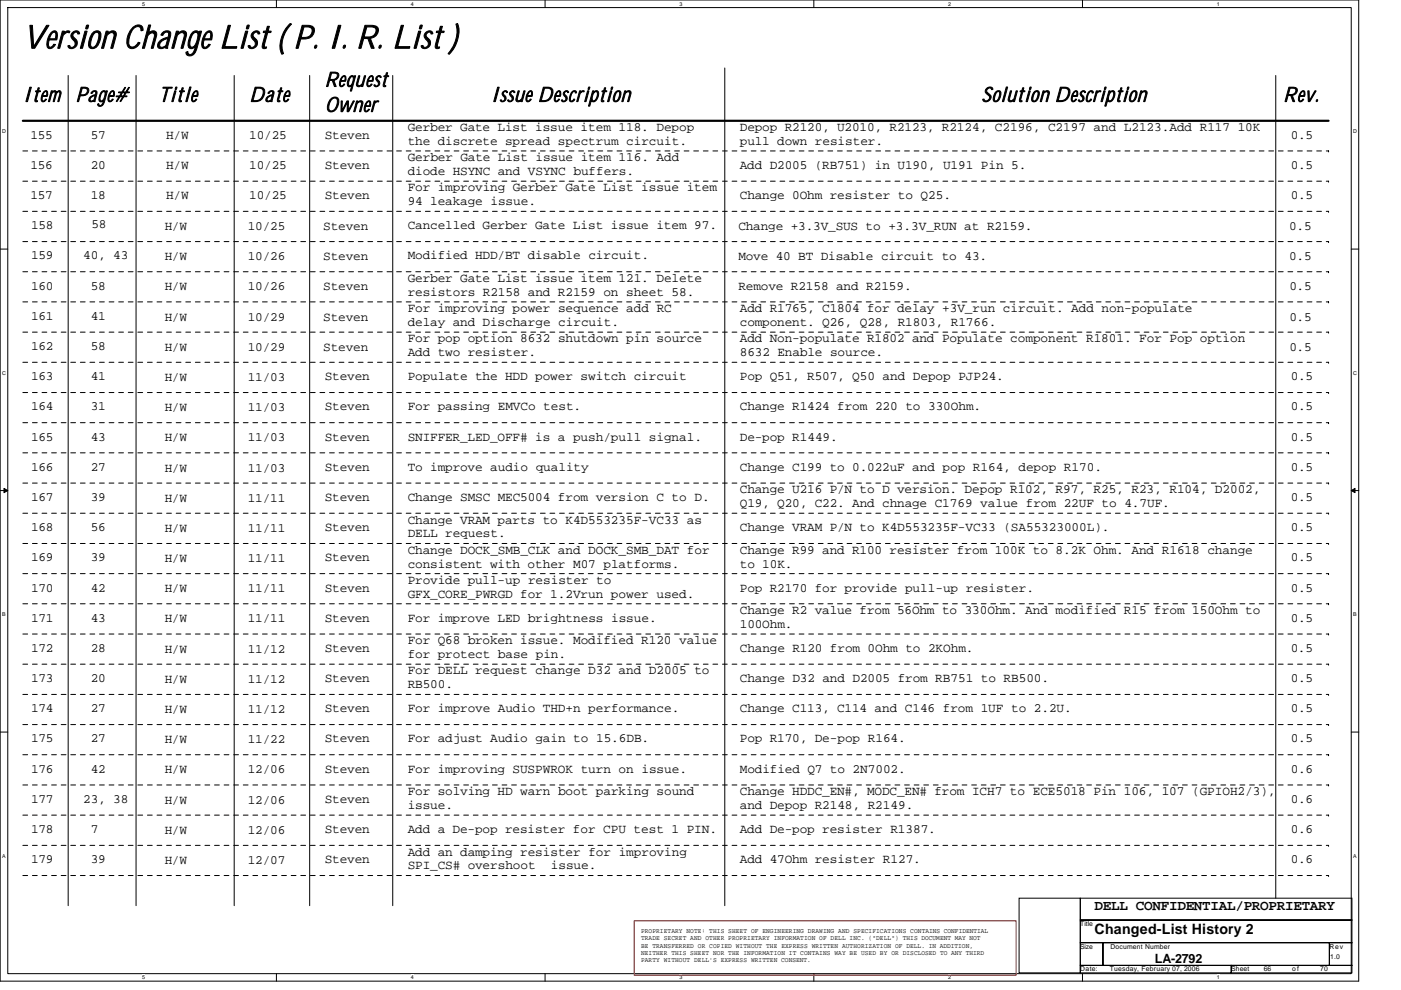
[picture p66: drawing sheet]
<svg xmlns="http://www.w3.org/2000/svg" width="297mm" height="210mm" viewBox="0 0 297 210" stroke-linecap="round" stroke-linejoin="round" font-family="sans-serif">
<defs><g id="words">
<text font-size="6.9" x="4.8" y="10.2">Version Change List ( P. I. R. List )</text>
<g font-size="4.3">
<text x="4.8" y="21.5">Item</text>
<text x="16" y="21.5">Page#</text>
<text x="33.7" y="21.5">Title</text>
<text x="52.8" y="21.5">Date</text>
<text x="68.9" y="18.4">Request</text>
<text x="68.9" y="23.7">Owner</text>
<text x="104" y="21.5">Issue Description</text>
<text x="208.1" y="21.5">Solution Description</text>
<text x="272.1" y="21.5">Rev.</text>
</g>
<g font-size="3">
<text x="232.1" y="193">DELL CONFIDENTIAL/PROPRIETARY</text>
<text x="232.1" y="198.1">Changed-List History 2</text>
</g>
<g font-size="2.7">
<text x="6.5" y="29.4">155</text>
<text x="19.2" y="29.4">57</text>
<text x="35.3" y="29.4">H/W</text>
<text x="52.8" y="29.4">10/25</text>
<text x="68.8" y="29.4">Steven</text>
<text x="86.5" y="27.8">Gerber Gate List issue item 118. Depop</text>
<text x="156.9" y="27.8">Depop R2120, U2010, R2123, R2124, C2196, C2197 and L2123.Add R117 10K</text>
<text x="273.7" y="29.4">0.5</text>
<text x="6.5" y="35.8">156</text>
<text x="19.2" y="35.8">20</text>
<text x="35.3" y="35.8">H/W</text>
<text x="52.9" y="35.8">10/25</text>
<text x="68.8" y="35.8">Steven</text>
<text x="86.5" y="30.7">the discrete spread spectrum circuit.</text>
<text x="86.5" y="34.2">Gerber Gate List issue item 116. Add</text>
<text x="156.8" y="35.8">Add D2005 (RB751) in U190, U191 Pin 5.</text>
<text x="156.9" y="30.7">pull down resister.</text>
<text x="273.7" y="35.8">0.5</text>
<text x="86.5" y="40.6">For improving Gerber Gate List issue item</text>
<text x="86.5" y="37.1">diode HSYNC and VSYNC buffers.</text>
<text x="6.5" y="42.2">157</text>
<text x="19.2" y="42.2">18</text>
<text x="35.3" y="42.2">H/W</text>
<text x="52.9" y="42.2">10/25</text>
<text x="68.8" y="42.2">Steven</text>
<text x="86.5" y="43.5">94 leakage issue.</text>
<text x="156.9" y="42.2">Change 0Ohm resister to Q25.</text>
<text x="273.7" y="42.2">0.5</text>
<text x="6.6" y="48.6">158</text>
<text x="19.4" y="48.3">58</text>
<text x="34.9" y="48.7">H/W</text>
<text x="52.5" y="48.7">10/25</text>
<text x="68.5" y="48.7">Steven</text>
<text x="86.5" y="48.6">Cancelled Gerber Gate List issue item 97.</text>
<text x="156.5" y="48.7">Change +3.3V_SUS to +3.3V_RUN at R2159.</text>
<text x="273.4" y="48.7">0.5</text>
<text x="6.6" y="55">159</text>
<text x="17.6" y="55">40, 43</text>
<text x="34.9" y="55.2">H/W</text>
<text x="52.5" y="55.2">10/26</text>
<text x="68.5" y="55.2">Steven</text>
<text x="86.5" y="55">Modified HDD/BT disable circuit.</text>
<text x="86.5" y="59.8">Gerber Gate List issue item 121. Delete</text>
<text x="156.5" y="55.2">Move 40 BT Disable circuit to 43.</text>
<text x="273.4" y="55.2">0.5</text>
<text x="6.6" y="61.4">160</text>
<text x="19.2" y="61.4">58</text>
<text x="34.9" y="61.6">H/W</text>
<text x="52.5" y="61.6">10/26</text>
<text x="68.5" y="61.6">Steven</text>
<text x="86.5" y="62.7">resistors R2158 and R2159 on sheet 58.</text>
<text x="156.5" y="61.6">Remove R2158 and R2159.</text>
<text x="273.4" y="61.6">0.5</text>
<text x="6.6" y="67.8">161</text>
<text x="19.2" y="67.8">41</text>
<text x="34.9" y="68">H/W</text>
<text x="52.5" y="68">10/29</text>
<text x="68.5" y="68">Steven</text>
<text x="86.5" y="66.2">For improving power sequence add RC</text>
<text x="86.5" y="69.1">delay and Discharge circuit.</text>
<text x="156.9" y="66.2">Add R1765, C1804 for delay +3V_run circuit. Add non-populate</text>
<text x="156.9" y="69.1">component. Q26, Q28, R1803, R1766.</text>
<text x="273.4" y="68">0.5</text>
<text x="6.6" y="74.2">162</text>
<text x="19.2" y="74.2">58</text>
<text x="34.9" y="74.4">H/W</text>
<text x="52.5" y="74.4">10/29</text>
<text x="68.5" y="74.4">Steven</text>
<text x="86.5" y="75.5">Add two resister.</text>
<text x="86.5" y="72.6">For pop option 8632 shutdown pin source</text>
<text x="156.9" y="75.5">8632 Enable source.</text>
<text x="156.9" y="72.6">Add Non-populate R1802 and Populate component R1801. For Pop option</text>
<text x="273.4" y="74.4">0.5</text>
<text x="6.6" y="80.6">163</text>
<text x="19.2" y="80.6">41</text>
<text x="34.9" y="80.8">H/W</text>
<text x="52.5" y="80.8">11/03</text>
<text x="68.9" y="80.6">Steven</text>
<text x="86.4" y="80.6">Populate the HDD power switch circuit</text>
<text x="156.9" y="80.6">Pop Q51, R507, Q50 and Depop PJP24.</text>
<text x="273.7" y="80.6">0.5</text>
<text x="6.6" y="87">164</text>
<text x="19.2" y="87">31</text>
<text x="34.9" y="87.2">H/W</text>
<text x="52.5" y="87.2">11/03</text>
<text x="68.9" y="87">Steven</text>
<text x="86.4" y="87">For passing EMVCo test.</text>
<text x="156.9" y="87">Change R1424 from 220 to 330Ohm.</text>
<text x="273.7" y="87">0.5</text>
<text x="6.6" y="93.4">165</text>
<text x="19.2" y="93.4">43</text>
<text x="34.9" y="93.6">H/W</text>
<text x="52.5" y="93.6">11/03</text>
<text x="68.9" y="93.4">Steven</text>
<text x="86.4" y="93.4">SNIFFER_LED_OFF# is a push/pull signal.</text>
<text x="156.9" y="93.4">De-pop R1449.</text>
<text x="273.7" y="93.4">0.5</text>
<text x="6.6" y="99.8">166</text>
<text x="19.2" y="99.8">27</text>
<text x="34.9" y="100">H/W</text>
<text x="52.5" y="100">11/03</text>
<text x="68.9" y="99.8">Steven</text>
<text x="86.4" y="99.8">To improve audio quality</text>
<text x="156.9" y="99.8">Change C199 to 0.022uF and pop R164, depop R170.</text>
<text x="273.7" y="99.8">0.5</text>
<text x="6.6" y="106.2">167</text>
<text x="19.2" y="106.2">39</text>
<text x="34.9" y="106.4">H/W</text>
<text x="52.5" y="106.4">11/11</text>
<text x="68.9" y="106.2">Steven</text>
<text x="86.5" y="106.2">Change SMSC MEC5004 from version C to D.</text>
<text x="156.9" y="104.6">Change U216 P/N to D version. Depop R102, R97, R25, R23, R104, D2002,</text>
<text x="156.9" y="107.5">Q19, Q20, C22. And chnage C1769 value from 22UF to 4.7UF.</text>
<text x="273.7" y="106.2">0.5</text>
<text x="6.6" y="112.6">168</text>
<text x="19.2" y="112.6">56</text>
<text x="34.9" y="112.8">H/W</text>
<text x="52.5" y="112.8">11/11</text>
<text x="68.9" y="112.6">Steven</text>
<text x="86.5" y="111">Change VRAM parts to K4D553235F-VC33 as</text>
<text x="86.5" y="113.9">DELL request.</text>
<text x="156.9" y="112.6">Change VRAM P/N to K4D553235F-VC33 (SA55323000L).</text>
<text x="273.7" y="112.6">0.5</text>
<text x="6.6" y="119">169</text>
<text x="19.2" y="119">39</text>
<text x="34.9" y="119.2">H/W</text>
<text x="52.5" y="119.2">11/11</text>
<text x="68.9" y="119">Steven</text>
<text x="86.5" y="117.4">Change DOCK_SMB_CLK and DOCK_SMB_DAT for</text>
<text x="156.9" y="117.4">Change R99 and R100 resister from 100K to 8.2K Ohm. And R1618 change</text>
<text x="273.7" y="119">0.5</text>
<text x="6.6" y="125.4">170</text>
<text x="19.2" y="125.4">42</text>
<text x="34.9" y="125.6">H/W</text>
<text x="52.5" y="125.6">11/11</text>
<text x="68.9" y="125.4">Steven</text>
<text x="86.5" y="120.3">consistent with other M07 platforms.</text>
<text x="86.5" y="123.8">Provide pull-up resister to</text>
<text x="156.9" y="125.4">Pop R2170 for provide pull-up resister.</text>
<text x="156.9" y="120.3">to 10K.</text>
<text x="273.7" y="125.4">0.5</text>
<text x="6.6" y="131.8">171</text>
<text x="19.2" y="131.8">43</text>
<text x="34.9" y="132">H/W</text>
<text x="52.5" y="132">11/11</text>
<text x="68.9" y="131.8">Steven</text>
<text x="86.4" y="131.8">For improve LED brightness issue.</text>
<text x="86.5" y="126.7">GFX_CORE_PWRGD for 1.2Vrun power used.</text>
<text x="156.9" y="130.2">Change R2 value from 56Ohm to 330Ohm. And modified R15 from 150Ohm to</text>
<text x="273.7" y="131.8">0.5</text>
<text x="86.5" y="136.6">For Q68 broken issue. Modified R120 value</text>
<text x="156.9" y="133.1">100Ohm.</text>
<text x="6.6" y="138.2">172</text>
<text x="19.2" y="138.2">28</text>
<text x="34.9" y="138.4">H/W</text>
<text x="52.5" y="138.4">11/12</text>
<text x="68.9" y="138.2">Steven</text>
<text x="86.5" y="143">For DELL request change D32 and D2005 to</text>
<text x="86.5" y="139.5">for protect base pin.</text>
<text x="156.9" y="138.2">Change R120 from 0Ohm to 2KOhm.</text>
<text x="273.7" y="138.2">0.5</text>
<text x="6.6" y="144.6">173</text>
<text x="19.2" y="144.6">20</text>
<text x="34.9" y="144.8">H/W</text>
<text x="52.5" y="144.8">11/12</text>
<text x="68.9" y="144.6">Steven</text>
<text x="86.5" y="145.9">RB500.</text>
<text x="156.9" y="144.6">Change D32 and D2005 from RB751 to RB500.</text>
<text x="273.7" y="144.6">0.5</text>
<text x="6.6" y="151">174</text>
<text x="19.2" y="151">27</text>
<text x="34.9" y="151.2">H/W</text>
<text x="52.5" y="151.2">11/12</text>
<text x="68.9" y="151">Steven</text>
<text x="86.5" y="151">For improve Audio THD+n performance.</text>
<text x="156.9" y="151">Change C113, C114 and C146 from 1UF to 2.2U.</text>
<text x="273.7" y="151">0.5</text>
<text x="6.6" y="157.4">175</text>
<text x="19.2" y="157.4">27</text>
<text x="34.9" y="157.6">H/W</text>
<text x="52.5" y="157.6">11/22</text>
<text x="68.9" y="157.4">Steven</text>
<text x="86.5" y="157.4">For adjust Audio gain to 15.6DB.</text>
<text x="156.9" y="157.4">Pop R170, De-pop R164.</text>
<text x="273.7" y="157.4">0.5</text>
<text x="6.6" y="163.8">176</text>
<text x="19.2" y="163.8">42</text>
<text x="34.9" y="164">H/W</text>
<text x="52.5" y="164">12/06</text>
<text x="68.9" y="163.8">Steven</text>
<text x="86.5" y="163.8">For improving SUSPWROK turn on issue.</text>
<text x="156.9" y="163.8">Modified Q7 to 2N7002.</text>
<text x="273.7" y="163.8">0.6</text>
<text x="6.6" y="170.2">177</text>
<text x="17.6" y="170.2">23, 38</text>
<text x="34.9" y="170.4">H/W</text>
<text x="52.5" y="170.4">12/06</text>
<text x="68.9" y="170.2">Steven</text>
<text x="86.5" y="168.6">For solving HD warn boot parking sound</text>
<text x="86.5" y="171.5">issue.</text>
<text x="156.9" y="168.6">Change HDDC_EN#, MODC_EN# from ICH7 to ECE5018 Pin 106, 107 (GPIOH2/3),</text>
<text x="156.9" y="171.5">and Depop R2148, R2149.</text>
<text x="273.7" y="170.2">0.6</text>
<text x="6.6" y="176.6">178</text>
<text x="19.3" y="176.6">7</text>
<text x="34.9" y="176.8">H/W</text>
<text x="52.5" y="176.8">12/06</text>
<text x="68.9" y="176.6">Steven</text>
<text x="86.4" y="176.6">Add a De-pop resister for CPU test 1 PIN.</text>
<text x="156.8" y="176.6">Add De-pop resister R1387.</text>
<text x="273.7" y="176.6">0.6</text>
<text x="6.6" y="183">179</text>
<text x="19.2" y="183">39</text>
<text x="34.9" y="183.2">H/W</text>
<text x="52.5" y="183.2">12/07</text>
<text x="68.9" y="183">Steven</text>
<text x="86.5" y="184.3">SPI_CS# overshoot</text>
<text x="86.5" y="181.4">Add an damping resister for improving</text>
<text x="116.8" y="184.3">issue.</text>
<text x="156.9" y="183">Add 47Ohm resister R127.</text>
<text x="273.7" y="183">0.6</text>
<text x="244.9" y="204.2">LA-2792</text>
</g>
<g font-size="1.4">
<text x="135.9" y="197.8">PROPRIETARY NOTE: THIS SHEET OF ENGINEERING DRAWING AND SPECIFICATIONS CONTAINS CONFIDENTIAL</text>
<text x="229" y="196.4">Title</text>
<text x="135.9" y="199.4">TRADE SECRET AND OTHER PROPRIETARY INFORMATION OF DELL INC. (&quot;DELL&quot;) THIS DOCUMENT MAY NOT</text>
<text x="135.9" y="200.9">BE TRANSFERRED OR COPIED WITHOUT THE EXPRESS WRITTEN AUTHORIZATION OF DELL. IN ADDITION,</text>
<text x="135.9" y="202.5">NEITHER THIS SHEET NOR THE INFORMATION IT CONTAINS WAY BE USED BY OR DISCLOSED TO ANY THIRD</text>
<text x="229" y="201.2">Size</text>
<text x="235.4" y="201.2">Document Number</text>
<text x="281.9" y="201.2">Rev</text>
<text x="282" y="203.2">1.0</text>
<text x="135.9" y="204">PARTY WITHOUT DELL'S EXPRESS WRITTEN CONSENT.</text>
<text x="229" y="206">Date:</text>
<text x="235.3" y="205.8">Tuesday, February 07, 2006</text>
<text x="261" y="206">Sheet</text>
<text x="267.9" y="205.8">66</text>
<text x="274" y="206">of</text>
<text x="279.9" y="205.8">70</text>
</g>
<g font-size="1.1">
<text x="30.1" y="1.2">5</text>
<text x="87.1" y="1.2">4</text>
<text x="144" y="1.2">3</text>
<text x="201" y="1.2">2</text>
<text x="258" y="1.2">1</text>
<text x=".4" y="28.2">D</text>
<text x="286.9" y="28.2">D</text>
<text x=".4" y="79.4">C</text>
<text x="286.9" y="79.4">C</text>
<text x=".4" y="130.6">B</text>
<text x="286.9" y="130.6">B</text>
<text x=".4" y="181.8">A</text>
<text x="286.9" y="181.8">A</text>
<text x="30.1" y="207.6">5</text>
<text x="87.1" y="207.6">4</text>
<text x="144" y="207.6">3</text>
<text x="201" y="207.6">2</text>
<text x="258" y="207.6">1</text>
</g>
</g></defs>
<path d="M0 0h288.1v208h-288.1zM1.6 1.6h284.9v204.8h-284.9z" fill="none" stroke="#000" stroke-width=".21"/>
<g fill="#fff">
<path d="M30.1 .2h.6v1.2h-.6z"/>
<path d="M30.1 206.6h.6v1.3h-.6z"/>
</g>
<path d="M58.6 0v1.6M58.6 206.4v1.6" fill="none" stroke="#000" stroke-width=".21"/>
<g fill="#fff">
<path d="M87.1 .2h.6v1.2h-.6z"/>
<path d="M87.1 206.6h.6v1.3h-.6z"/>
</g>
<path d="M115.6 0v1.6M115.6 206.4v1.6" fill="none" stroke="#000" stroke-width=".21"/>
<g fill="#fff">
<path d="M144 .2h.6v1.2h-.6z"/>
<path d="M144 206.6h.6v1.3h-.6z"/>
</g>
<path d="M172.5 0v1.6M172.5 206.4v1.6" fill="none" stroke="#000" stroke-width=".21"/>
<g fill="#fff">
<path d="M201 .2h.6v1.2h-.6z"/>
<path d="M201 206.6h.6v1.3h-.6z"/>
</g>
<path d="M229.5 0v1.6M229.5 206.4v1.6" fill="none" stroke="#000" stroke-width=".21"/>
<g fill="#fff">
<path d="M258 .2h.6v1.2h-.6z"/>
<path d="M258 206.6h.6v1.3h-.6z"/>
<path d="M.4 27.2h.8v1.3h-.8z"/>
<path d="M286.9 27.2h.8v1.3h-.8z"/>
<path d="M.4 78.4h.8v1.3h-.8z"/>
<path d="M286.9 78.4h.8v1.3h-.8z"/>
</g>
<path d="M0 52.8h1.6M286.5 52.8h1.6" fill="none" stroke="#000" stroke-width=".21"/>
<g fill="#fff">
<path d="M.4 129.6h.8v1.3h-.8z"/>
<path d="M286.9 129.6h.7v1.3h-.7z"/>
</g>
<path d="M0 104h1.6M286.5 104h1.6" fill="none" stroke="#000" stroke-width=".21"/>
<path d="M.8 103.5l.8 .5-.8 .5zM286.5 104l.8-.5v1z" fill="#000" stroke="#000" stroke-width=".21"/>
<g fill="#fff">
<path d="M.4 180.8h.8v1.3h-.8z"/>
<path d="M286.9 180.8h.7v1.3h-.7z"/>
</g>
<g fill="none" stroke="#000" stroke-width=".21">
<path d="M14.5 16v176M28.8 16v176M49.7 16v176M65.7 16v176M83.3 16v176M153.7 14.4v177.6M270.5 16v174.4M0 155.2h1.6M286.5 155.2h1.6M216.1 190.4h12.9v15.9h-12.9zM229 190.4h57.6v4.7h-57.6zM229 195.1h57.6v4.8h-57.6z"/>
<path d="M229 199.9h4.8v4.8h-4.8zM233.8 199.9h48.1v4.8h-48.1zM281.9 199.9h4.7v4.8h-4.7zM229 204.7h32v1.6h-32zM261 204.7h25.6v1.6h-25.6z"/>
</g>
<path d="M4.8 25.6h276.9" fill="none" stroke="#000" stroke-width=".47"/>
<path d="M134.5 195.2h80.9v11.6h-80.9z" fill="none" stroke="#f00" stroke-width=".21"/>
<g fill="none" stroke="#000" stroke-width=".21" stroke-dasharray="1 1 1 1 1 1 1 1">
<path d="M4.8 32h276.9M4.8 38.4h276.9M281.7 32h.1M281.7 38.4h.1M4.8 44.8h276.9M4.8 51.2h276.9M4.8 57.6h276.9M281.7 44.8h.1M281.7 51.2h.1M281.7 57.6h.1M4.8 64h276.9M4.8 70.4h276.9"/>
<path d="M4.8 76.8h276.9M281.7 64h.1M281.7 70.4h.1M281.7 76.8h.1M4.8 83.2h276.9M4.8 89.6h276.9M4.8 96h276.9M281.7 83.2h.1M281.7 89.6h.1M281.7 96h.1M4.8 102.4h276.9M4.8 108.8h276.9"/>
<path d="M4.8 115.2h276.9M281.7 102.4h.1M281.7 108.8h.1M281.7 115.2h.1M4.8 121.6h276.9M4.8 128h276.9M4.8 134.4h276.9M281.7 121.6h.1M281.7 128h.1M281.7 134.4h.1M4.8 140.8h276.9M4.8 147.2h276.9"/>
<path d="M4.8 153.6h276.9M281.7 140.8h.1M281.7 147.2h.1M281.7 153.6h.1M4.8 160h276.9M4.8 166.4h276.9M4.8 172.8h276.9M4.8 179.2h276.9M281.7 160h.1M281.7 166.4h.1M281.7 172.8h.1M281.7 179.2h.1"/>
<path d="M4.8 185.6h276.9M281.7 185.6h.1"/>
</g>
<use href="#words"/>
</svg>
